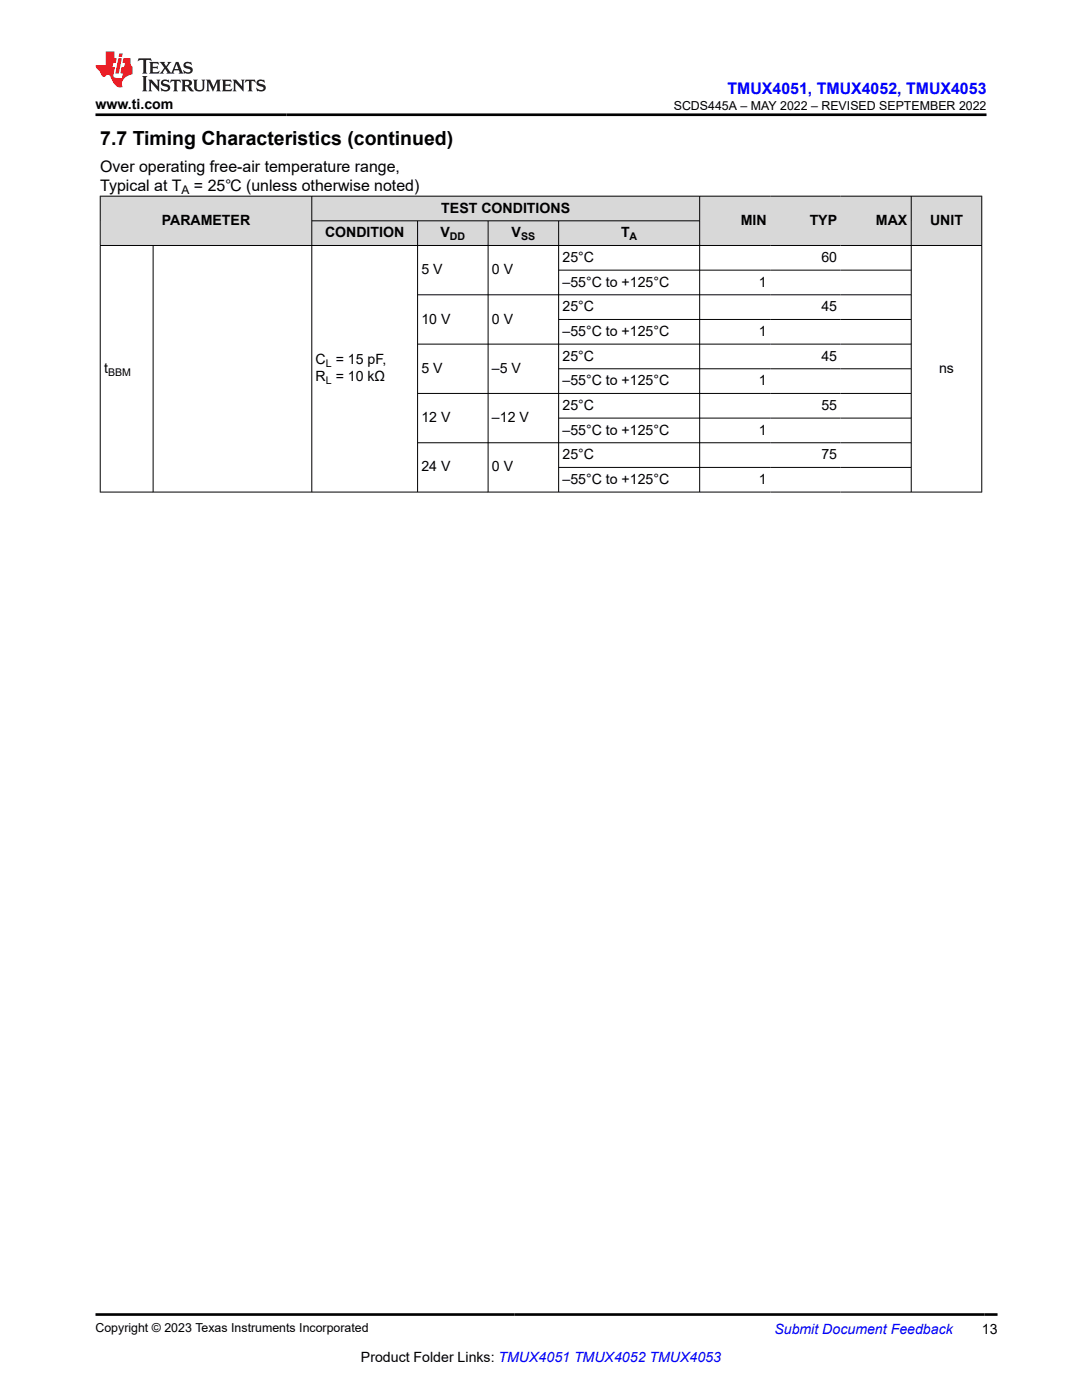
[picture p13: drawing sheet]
<svg xmlns="http://www.w3.org/2000/svg" width="216mm" height="279mm" viewBox="0 0 216 279" stroke-linecap="round" stroke-linejoin="round" font-family="sans-serif">
<defs><g id="words">
<text font-size="3.9" x="20" y="28.8">7.7 Timing Characteristics (continued)</text>
<text font-size="3.2" fill="#00f" x="145.1" y="18.7">TMUX4051, TMUX4052, TMUX4053</text>
<g font-size="3.2">
<text x="20" y="34.3">Over operating free-air temperature range,</text>
<text x="20" y="38.1">Typical at T</text>
<text x="38.7" y="38.1">= 25℃ (unless otherwise noted)</text>
</g>
<g font-size="2.8">
<text x="19.1" y="21.8">www.ti.com</text>
<text x="32.3" y="44.9">PARAMETER</text>
<text x="64.9" y="47.3">CONDITION</text>
<text x="87.9" y="47.3">V</text>
<text x="88.1" y="42.4">TEST CONDITIONS</text>
<text x="102.1" y="47.3">V</text>
<text x="123.9" y="47.3">T</text>
<text x="147.8" y="44.9">MIN</text>
<text x="161.6" y="44.9">TYP</text>
<text x="174.8" y="44.9">MAX</text>
<text x="185.6" y="44.9">UNIT</text>
<text x="112.2" y="52.3">25°C</text>
<text x="163.9" y="52.3">60</text>
<text x="84.1" y="54.7">5 V</text>
<text x="98.2" y="54.7">0 V</text>
<text x="112.2" y="57.2">–55°C to +125°C</text>
<text x="151.4" y="57.2">1</text>
<text x="84.1" y="64.6">10 V</text>
<text x="98.2" y="64.6">0 V</text>
<text x="112.2" y="62.1">25°C</text>
<text x="163.9" y="62.1">45</text>
<text x="112.2" y="67">–55°C to +125°C</text>
<text x="112.2" y="72">25°C</text>
<text x="151.4" y="67">1</text>
<text x="163.9" y="72">45</text>
<text x="20.8" y="74.4">t</text>
<text x="63" y="72.7">C = 15 pF,</text>
<text x="63" y="76.1">R = 10 kΩ</text>
<text x="84.1" y="74.4">5 V</text>
<text x="98.2" y="74.4">–5 V</text>
<text x="112.2" y="76.9">–55°C to +125°C</text>
<text x="151.4" y="76.9">1</text>
<text x="187.4" y="74.4">ns</text>
<text x="112.2" y="81.8">25°C</text>
<text x="163.9" y="81.8">55</text>
<text x="84.1" y="84.3">12 V</text>
<text x="98.2" y="84.3">–12 V</text>
<text x="112.2" y="86.7">–55°C to +125°C</text>
<text x="151.4" y="86.7">1</text>
<text x="84.1" y="94.1">24 V</text>
<text x="98.2" y="94.1">0 V</text>
<text x="112.2" y="91.6">25°C</text>
<text x="163.9" y="91.6">75</text>
<text x="112.2" y="96.6">–55°C to +125°C</text>
<text x="151.4" y="96.6">1</text>
<text x="195.9" y="266.1">13</text>
<text x="72" y="271.7">Product Folder Links: TMUX4051 TMUX4052 TMUX4053</text>
</g>
<text font-size="2.8" fill="#00f" x="154.5" y="266.2">Submit Document Feedback</text>
<g font-size="2.5">
<text x="134.4" y="21.9">SCDS445A – MAY 2022 – REVISED SEPTEMBER 2022</text>
<text x="19.1" y="265.9">Copyright © 2023 Texas Instruments Incorporated</text>
</g>
<text font-size="2.4" x="36.2" y="38.7">A</text>
<g font-size="2.1">
<text x="89.8" y="47.9">DD</text>
<text x="104" y="47.9">SS</text>
<text x="125.6" y="47.9">A</text>
<text x="21.6" y="75">BBM</text>
<text x="65" y="73.3">L</text>
<text x="65" y="76.7">L</text>
</g>
</g></defs>
<g fill="#d8d8d8">
<path d="M20 39.1h175.9v5h-175.9z" fill-rule="evenodd"/>
<path d="M20.1 39.2h42.1v9.7h-42.1z" fill-rule="evenodd"/>
<path d="M62.3 39.2h77.3v4.8h-77.3z" fill-rule="evenodd"/>
<path d="M139.7 39.2h14v9.7h-14z" fill-rule="evenodd"/>
<path d="M153.7 39.2h14.1v9.7h-14.1z" fill-rule="evenodd"/>
<path d="M167.8 39.2h14v9.7h-14z" fill-rule="evenodd"/>
<path d="M181.9 39.2h13.9v9.7h-13.9z" fill-rule="evenodd"/>
<path d="M62.3 44.1h21v4.8h-21z" fill-rule="evenodd"/>
<path d="M83.4 44.1h13.9v4.8h-13.9z" fill-rule="evenodd"/>
<path d="M97.5 44.1h13.9v4.8h-13.9z" fill-rule="evenodd"/>
<path d="M111.5 44.1h28.1v4.8h-28.1z" fill-rule="evenodd"/>
</g>
<g fill="none" stroke="#000" stroke-width=".2">
<path d="M19.9 39.1h176.1M20 39.1v59.2M62.2 39.1v59.2M139.6 39.1v59.2M181.8 39.1v59.2M195.9 39.1v59.2M19.9 49h176.1M30.6 49v49.3M62.2 44.1h77.5M83.3 44.1v54.2M83.3 58.8h98.6M97.4 44.1v54.2"/>
<path d="M111.5 44.1v54.2M111.5 53.9h70.4M83.3 78.5h98.6M111.5 63.8h70.4M111.5 73.6h70.4M181.9 68.7h-98.6M19.9 98.2h176.1M83.3 88.4h98.6M111.5 83.4h70.4M111.5 93.3h70.4"/>
</g>
<path d="M27.7 11.6l-.2 .6 .5-.2h.6v.1v2.2l-.2 .4h1l-.2-.4v-2.2v-.1h.5l.5 .2-.1-.6zM29.8 12.4l.2 .3v1.6l-.2 .4h1.9l.1-.6a1.08 1.08 0 0 1-1.3 .2v-.7h.6l.4 .2v-.7l-.4 .2h-.6v-.5l.2-.2a1 1 0 0 1 1 .3l-.1-.5zM31.8 12.4l1 1.1-1 1.2h.9l-.2-.2 .4-.8 .5 .8-.2 .2h1.6l-.2-.2 .1-.5h1l.1 .5-.1 .2h.9l-.2-.4-.8-1.9h-.5l-1 2.1-.8-1.1 .9-1h-.8l.2 .2-.5 .6-.3-.6 .1-.2zM35.2 12.8l.4 1h-.8zM36.8 12.5a.65 .65 0 0 0-.2 .7 .65 .65 0 0 0 .6 .5l.7 .1 .1 .3a.79 .79 0 0 1-.7 .4 .79 .79 0 0 1-.7-.5l.1 .7 .2-.1a.93 .93 0 0 0 1.1 0 .93 .93 0 0 0 .4-.9 1.46 1.46 0 0 0-1.2-.6l-.1-.3a1.09 1.09 0 0 1 1.2 .2l-.2-.6-.1 .1-.6-.2zM28.4 15.2l.2 .4v2.2l-.2 .4h1l-.2-.4v-2.2l.2-.4zM29.6 15.9l.2 .4v1.5l-.2 .4h.8l-.3-.4v-1.3l1.7 1.8v-2l.2-.4h-.8l.2 .2 .1 1.1-1.2-1.3zM32.3 16a.65 .65 0 0 0-.2 .8 .65 .65 0 0 0 .7 .4l.6 .2 .1 .2a.79 .79 0 0 1-.7 .4 .79 .79 0 0 1-.7-.5l.1 .7 .2-.1a.93 .93 0 0 0 1.1 .1 .93 .93 0 0 0 .4-1 1.46 1.46 0 0 0-1.2-.5l-.1-.4a1.09 1.09 0 0 1 1.2 .2l-.2-.6-.1 .1-.6-.1zM34.1 15.9l-.1 .6a.63 .63 0 0 1 .7-.3l.1 1.6-.3 .4h1l-.2-.4v-1.6a.66 .66 0 0 1 .8 .3l-.1-.6zM36.2 15.9l.2 .4v1.5l-.2 .4h.9l-.2-.2v-.7h.5l.1 .2a.79 .79 0 0 0 1.2 .6l-1-.9a.61 .61 0 0 0 .6-.6 .61 .61 0 0 0-.5-.7zM36.9 16.2h.2a.47 .47 0 0 1 .5 .1 .47 .47 0 0 1 .1 .5l-.2 .1-.6 .1zM38.5 15.9l.2 .2a2.27 2.27 0 0 0 .4 2 1.04 1.04 0 0 0 1.7-.7v-1.3l.2-.2h-.8l.2 .4v1.1a.6 .6 0 0 1-.6 .6 .6 .6 0 0 1-.6-.6v-1.1l.3-.4zM41.1 15.9l.2 .4v1.5l-.2 .4h.7l-.2-.4v-1.4l.9 1.9 .8-1.9v1.4l-.2 .4h1l-.3-.4v-1.5l.3-.4h-.8l-.7 1.5-.7-1.5zM44.3 15.9l.2 .4v1.5l-.2 .4h1.9l.1-.6a1.09 1.09 0 0 1-1.3 .2v-.7h.6l.4 .2v-.6l-.4 .2h-.6v-.6l.2-.1a1.01 1.01 0 0 1 1 .3l-.1-.6zM46.4 15.9l.3 .4v1.5l-.3 .4h.8l-.2-.4v-1.3l1.6 1.8v-2l.2-.4h-.7l.2 .2v1.1l-1.2-1.3zM49 15.9l-.1 .6a.63 .63 0 0 1 .8-.3v1.6l-.3 .4h1l-.2-.4v-1.6a.66 .66 0 0 1 .8 .3l-.1-.6zM51.4 16a.65 .65 0 0 0-.2 .8 .65 .65 0 0 0 .6 .4l.6 .2 .2 .2a.79 .79 0 0 1-.8 .4 .79 .79 0 0 1-.6-.5l.1 .7 .2-.1a.93 .93 0 0 0 1 .1 .93 .93 0 0 0 .5-1 1.46 1.46 0 0 0-1.3-.5l-.1-.4a1.09 1.09 0 0 1 1.3 .2l-.2-.6-.2 .1-.5-.1z" fill="#231f20"/>
<path d="M21.1 10.3v2.7h-2.1l.1 .4 .9 1a.95 .95 0 0 0 .9 .9 .59 .59 0 0 1 .6-.4 .59 .59 0 0 1 .5 .3l.4 .8a1.59 1.59 0 0 0 2.1 1.4 1.61 1.61 0 0 1 1-2.3l1-.3-.1-1.5a1.59 1.59 0 0 1-.4-1.7h-1.4l-.2 .9h.5l-.1 .9h-.5l-.2 .9v.3l.4 .1-.2 .9h-.6a.73 .73 0 0 1-1.1-.7l.3-1.5h-.5l.2-.9h.5l.2-.9h-.5v-1.3zM23.6 11.6l-.6 3.1h.7l.6-3.1zM23.8 10.7l-.1 .6h.7l.1-.6z" fill="#ed1c24"/>
<path d="M19.1 22.9h177.8M19.1 262.3h179.9" fill="none" stroke="#000" stroke-width=".53"/>
<use href="#words"/>
</svg>
